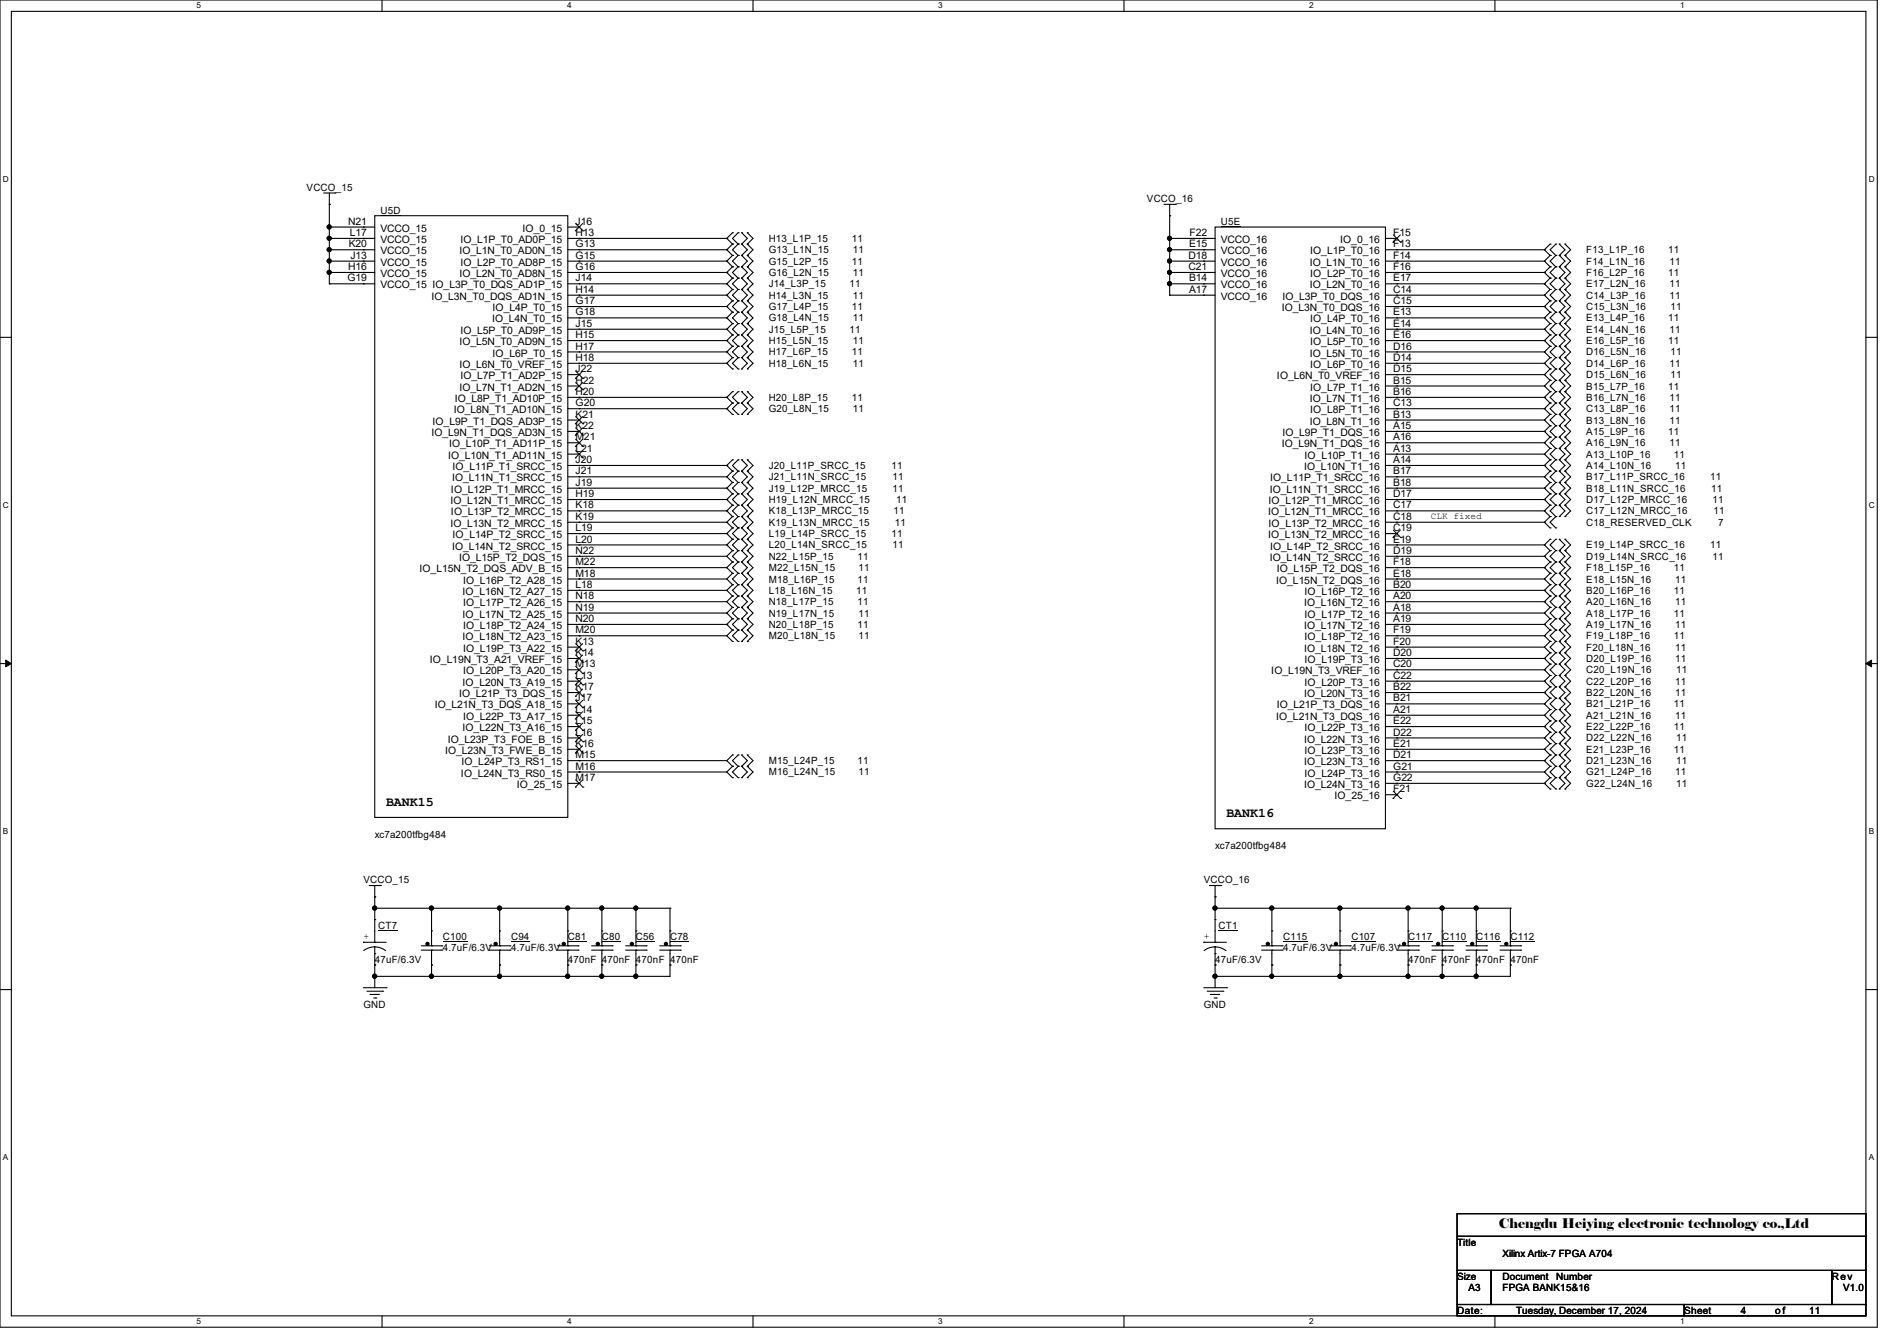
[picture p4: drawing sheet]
<svg xmlns="http://www.w3.org/2000/svg" width="297mm" height="210mm" viewBox="0 0 297 210" stroke-linecap="round" stroke-linejoin="round" font-family="sans-serif">
<defs><g id="words">
<g font-size="2.1">
<text x="60.5" y="126.2">BANK15</text>
<text x="192" y="127.9">BANK16</text>
<text x="234.7" y="192.3">Chengdu Heiying electronic technology co.,Ltd</text>
</g>
<g font-size="1.6">
<text x="48" y="29.9">VCCO_15</text>
<text x="54.5" y="35.2">N21</text>
<text x="59.6" y="33.4">U5D</text>
<text x="90.1" y="35.2">J16</text>
<text x="179.6" y="31.7">VCCO_16</text>
<text x="191.1" y="35.2">U5E</text>
<text x="54.6" y="38.7">K20</text>
<text x="54.8" y="37">L17</text>
<text x="54.9" y="40.5">J13</text>
<text x="59.6" y="36.3">VCCO_15</text>
<text x="59.6" y="38.1">VCCO_15</text>
<text x="59.6" y="39.8">VCCO_15</text>
<text x="59.6" y="41.6">VCCO_15</text>
<text x="71.9" y="39.8">IO_L1N_T0_AD0N_15</text>
<text x="72.1" y="38.1">IO_L1P_T0_AD0P_15</text>
<text x="72.1" y="41.6">IO_L2P_T0_AD8P_15</text>
<text x="81.8" y="36.3">IO_0_15</text>
<text x="90.1" y="37">H13</text>
<text x="90.1" y="38.7">G13</text>
<text x="90.1" y="40.5">G15</text>
<text x="120.4" y="39.7">G13_L1N_15</text>
<text x="120.4" y="37.9">H13_L1P_15</text>
<text x="120.4" y="41.4">G15_L2P_15</text>
<text x="133.4" y="37.9">11</text>
<text x="133.4" y="41.4">11</text>
<text x="133.5" y="39.7">11</text>
<text x="186.1" y="40.5">D18</text>
<text x="186.2" y="38.7">E15</text>
<text x="186.3" y="37">F22</text>
<text x="191.1" y="38.1">VCCO_16</text>
<text x="191.1" y="39.8">VCCO_16</text>
<text x="191.1" y="41.6">VCCO_16</text>
<text x="205.1" y="41.6">IO_L1N_T0_16</text>
<text x="205.1" y="39.8">IO_L1P_T0_16</text>
<text x="209.8" y="38.1">IO_0_16</text>
<text x="218.1" y="37">F15</text>
<text x="218.1" y="38.7">F13</text>
<text x="218.1" y="40.5">F14</text>
<text x="248.4" y="39.7">F13_L1P_16</text>
<text x="248.4" y="41.4">F14_L1N_16</text>
<text x="261.2" y="39.7">11</text>
<text x="261.4" y="41.4">11</text>
<text x="54.4" y="44.1">G19</text>
<text x="54.5" y="42.3">H16</text>
<text x="59.6" y="43.4">VCCO_15</text>
<text x="59.6" y="45.2">VCCO_15 IO_L3P_T0_DQS_AD1P_15</text>
<text x="67.6" y="46.9">IO_L3N_T0_DQS_AD1N_15</text>
<text x="71.9" y="43.4">IO_L2N_T0_AD8N_15</text>
<text x="90.1" y="42.3">G16</text>
<text x="90.1" y="44.1">J14</text>
<text x="90.1" y="45.8">H14</text>
<text x="90.1" y="47.6">G17</text>
<text x="120.4" y="43.2">G16_L2N_15</text>
<text x="120.4" y="46.8">H14_L3N_15</text>
<text x="120.4" y="45">J14_L3P_15</text>
<text x="133" y="45">11</text>
<text x="133.5" y="43.2">11</text>
<text x="133.5" y="46.8">11</text>
<text x="186.1" y="42.3">C21</text>
<text x="186.2" y="44.1">B14</text>
<text x="186.2" y="45.8">A17</text>
<text x="191.1" y="43.4">VCCO_16</text>
<text x="191.1" y="45.2">VCCO_16</text>
<text x="191.1" y="46.9">VCCO_16</text>
<text x="200.8" y="46.9">IO_L3P_T0_DQS_16</text>
<text x="205.1" y="45.2">IO_L2N_T0_16</text>
<text x="205.1" y="43.4">IO_L2P_T0_16</text>
<text x="218.1" y="42.3">F16</text>
<text x="218.1" y="44.1">E17</text>
<text x="218.1" y="45.8">C14</text>
<text x="218.1" y="47.6">C15</text>
<text x="248.4" y="46.8">C14_L3P_16</text>
<text x="248.4" y="43.2">F16_L2P_16</text>
<text x="248.4" y="45">E17_L2N_16</text>
<text x="261.2" y="43.2">11</text>
<text x="261.4" y="46.8">11</text>
<text x="261.4" y="45">11</text>
<text x="72.1" y="52.3">IO_L5P_T0_AD9P_15</text>
<text x="77" y="50.5">IO_L4N_T0_15</text>
<text x="77.1" y="48.7">IO_L4P_T0_15</text>
<text x="90.1" y="49.4">G18</text>
<text x="90.1" y="51.2">J15</text>
<text x="90.1" y="53">H15</text>
<text x="120.4" y="50.3">G18_L4N_15</text>
<text x="120.4" y="48.6">G17_L4P_15</text>
<text x="120.4" y="53.9">H15_L5N_15</text>
<text x="120.4" y="52.1">J15_L5P_15</text>
<text x="133" y="52.1">11</text>
<text x="133.4" y="48.6">11</text>
<text x="133.5" y="50.3">11</text>
<text x="133.5" y="53.9">11</text>
<text x="200.7" y="48.7">IO_L3N_T0_DQS_16</text>
<text x="205.1" y="52.3">IO_L4N_T0_16</text>
<text x="205.1" y="50.5">IO_L4P_T0_16</text>
<text x="218.1" y="49.4">E13</text>
<text x="218.1" y="51.2">E14</text>
<text x="218.1" y="53">E16</text>
<text x="248.4" y="50.3">E13_L4P_16</text>
<text x="248.4" y="52.1">E14_L4N_16</text>
<text x="248.4" y="48.6">C15_L3N_16</text>
<text x="248.4" y="53.9">E16_L5P_16</text>
<text x="261.2" y="50.3">11</text>
<text x="261.2" y="53.9">11</text>
<text x="261.4" y="52.1">11</text>
<text x="261.5" y="48.6">11</text>
<text x="71.9" y="54.1">IO_L5N_T0_AD9N_15</text>
<text x="71.9" y="57.6">IO_L6N_T0_VREF_15</text>
<text x="72.1" y="59.4">IO_L7P_T1_AD2P_15</text>
<text x="77.1" y="55.8">IO_L6P_T0_15</text>
<text x="90.1" y="54.7">H17</text>
<text x="90.1" y="56.5">H18</text>
<text x="90.1" y="58.3">J22</text>
<text x="120.4" y="57.4">H18_L6N_15</text>
<text x="120.4" y="55.7">H17_L6P_15</text>
<text x="133.4" y="55.7">11</text>
<text x="133.5" y="57.4">11</text>
<text x="199.9" y="59.4">IO_L6N_T0_VREF_16</text>
<text x="205.1" y="55.8">IO_L5N_T0_16</text>
<text x="205.1" y="54.1">IO_L5P_T0_16</text>
<text x="205.1" y="57.6">IO_L6P_T0_16</text>
<text x="218.1" y="54.7">D16</text>
<text x="218.1" y="56.5">D14</text>
<text x="218.1" y="58.3">D15</text>
<text x="248.4" y="57.4">D14_L6P_16</text>
<text x="248.4" y="59.2">D15_L6N_16</text>
<text x="248.4" y="55.7">D16_L5N_16</text>
<text x="261.4" y="57.4">11</text>
<text x="261.5" y="59.2">11</text>
<text x="261.5" y="55.7">11</text>
<text x="71" y="64.7">IO_L8N_T1_AD10N_15</text>
<text x="71.2" y="63">IO_L8P_T1_AD10P_15</text>
<text x="71.9" y="61.2">IO_L7N_T1_AD2N_15</text>
<text x="90.1" y="60.1">H22</text>
<text x="90.1" y="61.8">H20</text>
<text x="90.1" y="63.6">G20</text>
<text x="90.1" y="65.4">K21</text>
<text x="120.4" y="64.6">G20_L8N_15</text>
<text x="120.4" y="62.8">H20_L8P_15</text>
<text x="133.4" y="62.8">11</text>
<text x="133.5" y="64.6">11</text>
<text x="205.1" y="63">IO_L7N_T1_16</text>
<text x="205.1" y="61.2">IO_L7P_T1_16</text>
<text x="205.1" y="64.7">IO_L8P_T1_16</text>
<text x="218.1" y="60.1">B15</text>
<text x="218.1" y="61.8">B16</text>
<text x="218.1" y="63.6">C13</text>
<text x="218.1" y="65.4">B13</text>
<text x="248.4" y="64.6">C13_L8P_16</text>
<text x="248.4" y="61">B15_L7P_16</text>
<text x="248.4" y="62.8">B16_L7N_16</text>
<text x="261.2" y="61">11</text>
<text x="261.4" y="64.6">11</text>
<text x="261.4" y="62.8">11</text>
<text x="67.6" y="68.3">IO_L9N_T1_DQS_AD3N_15</text>
<text x="67.7" y="66.5">IO_L9P_T1_DQS_AD3P_15</text>
<text x="70.1" y="71.8">IO_L10N_T1_AD11N_15</text>
<text x="70.3" y="70.1">IO_L10P_T1_AD11P_15</text>
<text x="90.1" y="67.2">K22</text>
<text x="90.1" y="69">M21</text>
<text x="90.1" y="70.7">L21</text>
<text x="200.7" y="70.1">IO_L9N_T1_DQS_16</text>
<text x="200.8" y="68.3">IO_L9P_T1_DQS_16</text>
<text x="204.3" y="71.8">IO_L10P_T1_16</text>
<text x="205.1" y="66.5">IO_L8N_T1_16</text>
<text x="218.1" y="67.2">A15</text>
<text x="218.1" y="69">A16</text>
<text x="218.1" y="70.7">A13</text>
<text x="248.4" y="66.3">B13_L8N_16</text>
<text x="248.4" y="71.7">A13_L10P_16</text>
<text x="248.4" y="68.1">A15_L9P_16</text>
<text x="248.4" y="69.9">A16_L9N_16</text>
<text x="261.2" y="68.1">11</text>
<text x="261.4" y="66.3">11</text>
<text x="261.4" y="69.9">11</text>
<text x="262.1" y="71.7">11</text>
<text x="70.6" y="77.2">IO_L12P_T1_MRCC_15</text>
<text x="70.8" y="75.4">IO_L11N_T1_SRCC_15</text>
<text x="70.9" y="73.6">IO_L11P_T1_SRCC_15</text>
<text x="90.1" y="72.5">J20</text>
<text x="90.1" y="74.3">J21</text>
<text x="90.1" y="76.1">J19</text>
<text x="90.1" y="77.9">H19</text>
<text x="120.4" y="75.2">J21_L11N_SRCC_15</text>
<text x="120.4" y="73.4">J20_L11P_SRCC_15</text>
<text x="120.4" y="77">J19_L12P_MRCC_15</text>
<text x="139.6" y="73.4">11</text>
<text x="139.7" y="75.2">11</text>
<text x="139.7" y="77">11</text>
<text x="198.8" y="77.2">IO_L11N_T1_SRCC_16</text>
<text x="198.9" y="75.4">IO_L11P_T1_SRCC_16</text>
<text x="204.2" y="73.6">IO_L10N_T1_16</text>
<text x="218.1" y="72.5">A14</text>
<text x="218.1" y="74.3">B17</text>
<text x="218.1" y="76.1">B18</text>
<text x="218.1" y="77.9">D17</text>
<text x="248.4" y="75.2">B17_L11P_SRCC_16</text>
<text x="248.4" y="77">B18_L11N_SRCC_16</text>
<text x="248.4" y="73.4">A14_L10N_16</text>
<text x="262.3" y="73.4">11</text>
<text x="267.8" y="75.2">11</text>
<text x="267.9" y="77">11</text>
<text x="70.5" y="79">IO_L12N_T1_MRCC_15</text>
<text x="70.5" y="82.5">IO_L13N_T2_MRCC_15</text>
<text x="70.6" y="80.7">IO_L13P_T2_MRCC_15</text>
<text x="90.1" y="79.6">K18</text>
<text x="90.1" y="81.4">K19</text>
<text x="90.1" y="83.2">L19</text>
<text x="120.4" y="78.8">H19_L12N_MRCC_15</text>
<text x="120.4" y="82.3">K19_L13N_MRCC_15</text>
<text x="120.4" y="80.6">K18_L13P_MRCC_15</text>
<text x="139.9" y="80.6">11</text>
<text x="140.1" y="82.3">11</text>
<text x="140.3" y="78.8">11</text>
<text x="198.5" y="80.7">IO_L12N_T1_MRCC_16</text>
<text x="198.6" y="79">IO_L12P_T1_MRCC_16</text>
<text x="198.6" y="82.5">IO_L13P_T2_MRCC_16</text>
<text x="218.1" y="79.6">C17</text>
<text x="218.1" y="81.4">C18</text>
<text x="218.1" y="83.2">C19</text>
<text x="248.4" y="78.8">D17_L12P_MRCC_16</text>
<text x="248.4" y="80.6">C17_L12N_MRCC_16</text>
<text x="248.4" y="82.3">C18_RESERVED_CLK</text>
<text x="268.1" y="78.8">11</text>
<text x="268.3" y="80.6">11</text>
<text x="269" y="82.3">7</text>
<text x="65.7" y="89.6">IO_L15N_T2_DQS_ADV_B_15</text>
<text x="70.8" y="86.1">IO_L14N_T2_SRCC_15</text>
<text x="70.9" y="84.3">IO_L14P_T2_SRCC_15</text>
<text x="71.9" y="87.8">IO_L15P_T2_DQS_15</text>
<text x="90.1" y="85">L20</text>
<text x="90.1" y="86.7">N22</text>
<text x="90.1" y="88.5">M22</text>
<text x="120.4" y="85.9">L20_L14N_SRCC_15</text>
<text x="120.4" y="84.1">L19_L14P_SRCC_15</text>
<text x="120.4" y="89.4">M22_L15N_15</text>
<text x="120.4" y="87.7">N22_L15P_15</text>
<text x="134.2" y="87.7">11</text>
<text x="134.4" y="89.4">11</text>
<text x="139.6" y="84.1">11</text>
<text x="139.7" y="85.9">11</text>
<text x="198.5" y="84.3">IO_L13N_T2_MRCC_16</text>
<text x="198.8" y="87.8">IO_L14N_T2_SRCC_16</text>
<text x="198.9" y="86.1">IO_L14P_T2_SRCC_16</text>
<text x="199.9" y="89.6">IO_L15P_T2_DQS_16</text>
<text x="218.1" y="85">E19</text>
<text x="218.1" y="86.7">D19</text>
<text x="218.1" y="88.5">F18</text>
<text x="248.4" y="87.7">D19_L14N_SRCC_16</text>
<text x="248.4" y="85.9">E19_L14P_SRCC_16</text>
<text x="248.4" y="89.4">F18_L15P_16</text>
<text x="262.1" y="89.4">11</text>
<text x="267.8" y="85.9">11</text>
<text x="268.1" y="87.7">11</text>
<text x="72.4" y="93.2">IO_L16N_T2_A27_15</text>
<text x="72.5" y="91.4">IO_L16P_T2_A28_15</text>
<text x="72.5" y="95">IO_L17P_T2_A26_15</text>
<text x="90.1" y="90.3">M18</text>
<text x="90.1" y="92.1">L18</text>
<text x="90.1" y="93.9">N18</text>
<text x="90.1" y="95.6">N19</text>
<text x="120.4" y="93">L18_L16N_15</text>
<text x="120.4" y="91.2">M18_L16P_15</text>
<text x="120.4" y="94.8">N18_L17P_15</text>
<text x="134.1" y="93">11</text>
<text x="134.2" y="91.2">11</text>
<text x="134.2" y="94.8">11</text>
<text x="199.8" y="91.4">IO_L15N_T2_DQS_16</text>
<text x="204.2" y="95">IO_L16N_T2_16</text>
<text x="204.3" y="93.2">IO_L16P_T2_16</text>
<text x="218.1" y="90.3">E18</text>
<text x="218.1" y="92.1">B20</text>
<text x="218.1" y="93.9">A20</text>
<text x="218.1" y="95.6">A18</text>
<text x="248.4" y="91.2">E18_L15N_16</text>
<text x="248.4" y="94.8">A20_L16N_16</text>
<text x="248.4" y="93">B20_L16P_16</text>
<text x="262.1" y="93">11</text>
<text x="262.3" y="91.2">11</text>
<text x="262.3" y="94.8">11</text>
<text x="72.4" y="96.7">IO_L17N_T2_A25_15</text>
<text x="72.4" y="100.3">IO_L18N_T2_A23_15</text>
<text x="72.5" y="98.5">IO_L18P_T2_A24_15</text>
<text x="90.1" y="97.4">N20</text>
<text x="90.1" y="99.2">M20</text>
<text x="90.1" y="101">K13</text>
<text x="120.4" y="96.6">N19_L17N_15</text>
<text x="120.4" y="100.1">M20_L18N_15</text>
<text x="120.4" y="98.3">N20_L18P_15</text>
<text x="134.2" y="98.3">11</text>
<text x="134.4" y="96.6">11</text>
<text x="134.4" y="100.1">11</text>
<text x="204.2" y="98.5">IO_L17N_T2_16</text>
<text x="204.3" y="96.7">IO_L17P_T2_16</text>
<text x="204.3" y="100.3">IO_L18P_T2_16</text>
<text x="218.1" y="97.4">A19</text>
<text x="218.1" y="99.2">F19</text>
<text x="218.1" y="101">F20</text>
<text x="248.4" y="98.3">A19_L17N_16</text>
<text x="248.4" y="96.6">A18_L17P_16</text>
<text x="248.4" y="101.9">F20_L18N_16</text>
<text x="248.4" y="100.1">F19_L18P_16</text>
<text x="262.1" y="96.6">11</text>
<text x="262.1" y="100.1">11</text>
<text x="262.3" y="98.3">11</text>
<text x="262.3" y="101.9">11</text>
<text x="67.3" y="103.8">IO_L19N_T3_A21_VREF_15</text>
<text x="72.4" y="107.4">IO_L20N_T3_A19_15</text>
<text x="72.5" y="102.1">IO_L19P_T3_A22_15</text>
<text x="72.5" y="105.6">IO_L20P_T3_A20_15</text>
<text x="90.1" y="102.7">K14</text>
<text x="90.1" y="104.5">M13</text>
<text x="90.1" y="106.3">L13</text>
<text x="199" y="105.6">IO_L19N_T3_VREF_16</text>
<text x="204.2" y="102.1">IO_L18N_T2_16</text>
<text x="204.3" y="103.8">IO_L19P_T3_16</text>
<text x="204.3" y="107.4">IO_L20P_T3_16</text>
<text x="218.1" y="102.7">D20</text>
<text x="218.1" y="104.5">C20</text>
<text x="218.1" y="106.3">C22</text>
<text x="248.4" y="105.4">C20_L19N_16</text>
<text x="248.4" y="103.7">D20_L19P_16</text>
<text x="248.4" y="107.2">C22_L20P_16</text>
<text x="262.3" y="103.7">11</text>
<text x="262.3" y="107.2">11</text>
<text x="262.4" y="105.4">11</text>
<text x="68.1" y="111">IO_L21N_T3_DQS_A18_15</text>
<text x="71.9" y="109.2">IO_L21P_T3_DQS_15</text>
<text x="72.5" y="112.7">IO_L22P_T3_A17_15</text>
<text x="90.1" y="108.1">K17</text>
<text x="90.1" y="109.9">J17</text>
<text x="90.1" y="111.6">L14</text>
<text x="90.1" y="113.4">L15</text>
<text x="199.8" y="112.7">IO_L21N_T3_DQS_16</text>
<text x="199.9" y="111">IO_L21P_T3_DQS_16</text>
<text x="204.2" y="109.2">IO_L20N_T3_16</text>
<text x="218.1" y="108.1">B22</text>
<text x="218.1" y="109.9">B21</text>
<text x="218.1" y="111.6">A21</text>
<text x="218.1" y="113.4">E22</text>
<text x="248.4" y="109">B22_L20N_16</text>
<text x="248.4" y="112.6">A21_L21N_16</text>
<text x="248.4" y="110.8">B21_L21P_16</text>
<text x="262.1" y="110.8">11</text>
<text x="262.3" y="109">11</text>
<text x="262.3" y="112.6">11</text>
<text x="69.7" y="118.1">IO_L23N_T3_FWE_B_15</text>
<text x="70.1" y="116.3">IO_L23P_T3_FOE_B_15</text>
<text x="72.3" y="119.8">IO_L24P_T3_RS1_15</text>
<text x="72.4" y="114.5">IO_L22N_T3_A16_15</text>
<text x="90.1" y="115.2">L16</text>
<text x="90.1" y="117">K16</text>
<text x="90.1" y="118.7">M15</text>
<text x="120.4" y="119.7">M15_L24P_15</text>
<text x="134.2" y="119.7">11</text>
<text x="204.2" y="116.3">IO_L22N_T3_16</text>
<text x="204.2" y="119.8">IO_L23N_T3_16</text>
<text x="204.3" y="114.5">IO_L22P_T3_16</text>
<text x="204.3" y="118.1">IO_L23P_T3_16</text>
<text x="218.1" y="115.2">D22</text>
<text x="218.1" y="117">E21</text>
<text x="218.1" y="118.7">D21</text>
<text x="248.4" y="116.1">D22_L22N_16</text>
<text x="248.4" y="114.3">E22_L22P_16</text>
<text x="248.4" y="119.7">D21_L23N_16</text>
<text x="248.4" y="117.9">E21_L23P_16</text>
<text x="262.1" y="114.3">11</text>
<text x="262.1" y="117.9">11</text>
<text x="262.4" y="116.1">11</text>
<text x="262.4" y="119.7">11</text>
<text x="72.2" y="121.6">IO_L24N_T3_RS0_15</text>
<text x="80.9" y="123.4">IO_25_15</text>
<text x="90.1" y="120.5">M16</text>
<text x="90.1" y="122.3">M17</text>
<text x="120.4" y="121.5">M16_L24N_15</text>
<text x="134.4" y="121.5">11</text>
<text x="204.2" y="123.4">IO_L24N_T3_16</text>
<text x="204.3" y="121.6">IO_L24P_T3_16</text>
<text x="209" y="125.2">IO_25_16</text>
<text x="218.1" y="120.5">G21</text>
<text x="218.1" y="122.3">G22</text>
<text x="218.1" y="124.1">F21</text>
<text x="248.4" y="123.2">G22_L24N_16</text>
<text x="248.4" y="121.5">G21_L24P_16</text>
<text x="262.3" y="121.5">11</text>
<text x="262.4" y="123.2">11</text>
<text x="58.7" y="131.2">xc7a200tfbg484</text>
<text x="190.2" y="133">xc7a200tfbg484</text>
<text x="56.9" y="138.3">VCCO_15</text>
<text x="188.5" y="138.3">VCCO_16</text>
<text x="59.2" y="145.5">CT7</text>
<text x="69.3" y="147.2">C100</text>
<text x="69.3" y="149">4.7uF/6.3V</text>
<text x="80" y="147.2">C94</text>
<text x="80" y="149">4.7uF/6.3V</text>
<text x="88.9" y="147.2">C81</text>
<text x="94.2" y="147.2">C80</text>
<text x="99.6" y="147.2">C56</text>
<text x="104.9" y="147.2">C78</text>
<text x="190.8" y="145.5">CT1</text>
<text x="200.9" y="147.2">C115</text>
<text x="200.9" y="149">4.7uF/6.3V</text>
<text x="211.6" y="147.2">C107</text>
<text x="211.6" y="149">4.7uF/6.3V</text>
<text x="220.5" y="147.2">C117</text>
<text x="225.8" y="147.2">C110</text>
<text x="231.1" y="147.2">C116</text>
<text x="236.5" y="147.2">C112</text>
<text x="58.7" y="150.8">47uF/6.3V</text>
<text x="88.9" y="150.8">470nF 470nF 470nF 470nF</text>
<text x="190.2" y="150.8">47uF/6.3V</text>
<text x="220.5" y="150.8">470nF 470nF 470nF 470nF</text>
<text x="56.9" y="157.9">GND</text>
<text x="188.5" y="157.9">GND</text>
<text x="228.1" y="195.1">Title</text>
<text x="235.2" y="196.8">Xilinx Artix-7 FPGA A704</text>
<text x="228.1" y="200.4">Size</text>
<text x="229.9" y="202.2">A3</text>
<text x="235.2" y="200.4">Document</text>
<text x="235.2" y="202.2">FPGA BANK15&amp;16</text>
<text x="243.7" y="200.4">Number</text>
<text x="286.8" y="200.4">Rev</text>
<text x="288.6" y="202.2">V1.0</text>
<text x="228.1" y="205.7">Date:</text>
<text x="237.4" y="205.7">Tuesday, December 17, 2024</text>
<text x="263.7" y="205.7">Sheet</text>
<text x="272.6" y="205.7">4</text>
<text x="277.9" y="205.7">o f</text>
<text x="283.2" y="205.7">11</text>
</g>
<g font-size="1.5">
<text x="224" y="81.2">CLK fixed</text>
<text x="56.9" y="147">+</text>
<text x="188.5" y="147">+</text>
</g>
<g font-size="1.3">
<text x="30.8" y="1.3">5</text>
<text x="88.8" y="1.3">4</text>
<text x="146.9" y="1.3">3</text>
<text x="205" y="1.3">2</text>
<text x="263.1" y="1.3">1</text>
<text x=".5" y="28.4">D</text>
<text x="292.6" y="28.4">D</text>
<text x=".5" y="79.5">C</text>
<text x="292.6" y="79.5">C</text>
<text x=".5" y="130.6">B</text>
<text x="292.6" y="130.6">B</text>
<text x=".5" y="181.7">A</text>
<text x="292.6" y="181.7">A</text>
<text x="30.8" y="207.4">5</text>
<text x="88.8" y="207.4">4</text>
<text x="146.9" y="207.4">3</text>
<text x="205" y="207.4">2</text>
<text x="263.1" y="207.4">1</text>
</g>
</g></defs>
<path d="M0 0h293.9v207.9h-293.9zM1.8 1.8h290.3v204.3h-290.3z" fill="none" stroke="#000" stroke-width=".17"/>
<g fill="#fff">
<path d="M30.8 .2h.7v1.4h-.7z"/>
<path d="M30.8 206.2h.7v1.4h-.7z"/>
</g>
<path d="M59.8 0v1.8M59.8 206.1v1.8" fill="none" stroke="#000" stroke-width=".17"/>
<g fill="#fff">
<path d="M88.8 .2h.7v1.4h-.7z"/>
<path d="M88.8 206.2h.7v1.4h-.7z"/>
</g>
<path d="M117.9 0v1.8M117.9 206.1v1.8" fill="none" stroke="#000" stroke-width=".17"/>
<g fill="#fff">
<path d="M146.9 .2h.7v1.4h-.7z"/>
<path d="M146.9 206.2h.7v1.4h-.7z"/>
</g>
<path d="M176 0v1.8M176 206.1v1.8" fill="none" stroke="#000" stroke-width=".17"/>
<g fill="#fff">
<path d="M205 .2h.7v1.4h-.7z"/>
<path d="M205 206.2h.7v1.4h-.7z"/>
</g>
<path d="M234.1 0v1.8M234.1 206.1v1.8" fill="none" stroke="#000" stroke-width=".17"/>
<g fill="#fff">
<path d="M263.1 .2h.6v1.4h-.6z"/>
<path d="M263.1 206.2h.6v1.4h-.6z"/>
<path d="M.5 27.3h.9v1.4h-.9z"/>
<path d="M292.6 27.3h.9v1.4h-.9z"/>
<path d="M.5 78.4h.9v1.4h-.9z"/>
<path d="M292.6 78.4h.9v1.4h-.9z"/>
</g>
<path d="M0 52.8h1.8M292.1 52.8h1.8" fill="none" stroke="#000" stroke-width=".17"/>
<g fill="#fff">
<path d="M.5 129.5h.8v1.4h-.8z"/>
<path d="M292.6 129.5h.8v1.4h-.8z"/>
</g>
<path d="M0 103.9h1.8M292.1 103.9h1.8" fill="none" stroke="#000" stroke-width=".17"/>
<path d="M.9 103.4l.9 .5-.9 .5zM292.1 103.9l.9-.5v1z" fill="#000" stroke="#000" stroke-width=".16"/>
<g fill="#fff">
<path d="M.5 180.5h.8v1.4h-.8z"/>
<path d="M292.6 180.5h.8v1.4h-.8z"/>
</g>
<g fill="none" stroke="#000" stroke-width=".17">
<path d="M50.7 30.2h1.8M51.6 35.6h.1M51.6 32h.1M51.6 37.3h.1M51.6 39.1h.1M51.6 35.6h7.1M51.6 30.2v14.2M51.6 37.3h7.1M51.6 39.1h7.1M52.5 30.2h.1M56.9 35.6h.1M56.9 37.3h.1"/>
<path d="M56.9 39.1h.1M58.7 33.8h30.2v94.2h-30.2zM88.9 35.6h1.8M88.9 37.3h24.9M88.9 39.1h24.9M90.7 35.6h.1M90.7 37.3h.1M90.7 39.1h.1M113.8 37.3h.1M113.8 39.1h.1M113.8 39.1l.9 .9M113.8 37.3l.9 .9"/>
<path d="M114.7 38.2h.1M114.7 36.4h.1M114.7 38.2l-.9 .9M114.7 36.4l-.9 .9M115.6 38.2h.1M115.6 36.4h.1M115.6 38.2l-.9 .9 .9 .9M115.6 36.4l-.9 .9 .9 .9M116.1 38.2h.1M116.1 36.4h.1M116.1 38.2l.9 .9-.9 .9M116.1 36.4l.9 .9-.9 .9"/>
<path d="M117 38.2h.1M117 36.4h.1M117 38.2l.9 .9-.9 .9M117 36.4l.9 .9-.9 .9M182.2 32h1.8M183.1 37.3h.1M183.1 33.8h.1M183.1 39.1h.1M183.1 37.3h7.1M183.1 39.1h7.1M183.1 32v14.2M184 32h.1"/>
<path d="M188.5 37.3h.1M188.5 39.1h.1M190.2 35.6h26.7v94.2h-26.7zM216.9 37.3h1.8M216.9 39.1h24.9M218.7 37.3h.1M218.7 39.1h.1M241.8 39.1h.1M241.8 39.1l.9 .9M242.7 38.2h.1M242.7 38.2l-.9 .9M243.6 38.2h.1"/>
<path d="M243.6 38.2l-.9 .9 .9 .9M244.1 38.2h.1M244.1 38.2l.9 .9-.9 .9M245 38.2h.1M245 38.2l.9 .9-.9 .9M51.6 40.9h.1M51.6 42.7h.1M51.6 44.4h.1M51.6 40.9h7.1M51.6 42.7h7.1M51.6 44.4h7.1M56.9 40.9h.1"/>
<path d="M56.9 42.7h.1M56.9 44.4h.1M88.9 40.9h24.9M88.9 42.7h24.9M88.9 44.4h24.9M88.9 46.2h24.9M88.9 48h24.9M88.9 49.8h24.9M88.9 51.6h24.9M88.9 55.1h24.9M88.9 53.3h24.9M88.9 56.9h24.9"/>
<path d="M88.9 58.7h1.8M90.7 40.9h.1M90.7 42.7h.1M90.7 44.4h.1M90.7 46.2h.1M90.7 48h.1M90.7 49.8h.1M90.7 51.6h.1M90.7 53.3h.1M90.7 55.1h.1M90.7 56.9h.1M90.7 58.7h.1"/>
<path d="M113.8 40.9h.1M113.8 42.7h.1M113.8 44.4h.1M113.8 48h.1M113.8 46.2h.1M113.8 49.8h.1M113.8 51.6h.1M113.8 55.1h.1M113.8 53.3h.1M113.8 56.9h.1M113.8 42.7l.9 .9M113.8 40.9l.9 .9"/>
<path d="M113.8 46.2l.9 .9M113.8 44.4l.9 .9M113.8 49.8l.9 .9M113.8 48l.9 .9M113.8 53.3l.9 .9M113.8 51.6l.9 .9M113.8 56.9l.9 .9M113.8 55.1l.9 .9M114.7 40h.1M114.7 41.8h.1M114.7 43.6h.1M114.7 45.3h.1"/>
<path d="M114.7 47.1h.1M114.7 48.9h.1M114.7 50.7h.1M114.7 52.5h.1M114.7 54.2h.1M114.7 56h.1M114.7 57.8h.1M114.7 41.8l-.9 .9M114.7 40l-.9 .9M114.7 45.3l-.9 .9M114.7 43.6l-.9 .8M114.7 48.9l-.9 .9"/>
<path d="M114.7 47.1l-.9 .9M114.7 52.5l-.9 .8M114.7 50.7l-.9 .9M114.7 56l-.9 .9M114.7 54.2l-.9 .9M115.6 40h.1M115.6 43.6h.1M115.6 41.8h.1M115.6 47.1h.1M115.6 45.3h.1M115.6 50.7h.1M115.6 48.9h.1"/>
<path d="M115.6 54.2h.1M115.6 52.5h.1M115.6 57.8h.1M115.6 56h.1M115.6 41.8l-.9 .9 .9 .9M115.6 40l-.9 .9 .9 .9M115.6 45.3l-.9 .9 .9 .9M115.6 43.6l-.9 .8 .9 .9M115.6 48.9l-.9 .9 .9 .9M115.6 47.1l-.9 .9 .9 .9M115.6 52.5l-.9 .8 .9 .9M115.6 50.7l-.9 .9 .9 .9"/>
<path d="M115.6 56l-.9 .9 .9 .9M115.6 54.2l-.9 .9 .9 .9M116.1 40h.1M116.1 43.6h.1M116.1 41.8h.1M116.1 47.1h.1M116.1 45.3h.1M116.1 50.7h.1M116.1 48.9h.1M116.1 54.2h.1M116.1 52.5h.1M116.1 57.8h.1"/>
<path d="M116.1 56h.1M116.1 41.8l.9 .9-.9 .9M116.1 40l.9 .9-.9 .9M116.1 45.3l.9 .9-.9 .9M116.1 43.6l.9 .8-.9 .9M116.1 48.9l.9 .9-.9 .9M116.1 47.1l.9 .9-.9 .9M116.1 52.5l.9 .8-.9 .9M116.1 50.7l.9 .9-.9 .9M116.1 56l.9 .9-.9 .9M116.1 54.2l.9 .9-.9 .9M117 40h.1"/>
<path d="M117 41.8h.1M117 43.6h.1M117 45.3h.1M117 47.1h.1M117 48.9h.1M117 50.7h.1M117 52.5h.1M117 54.2h.1M117 56h.1M117 57.8h.1M117 41.8l.9 .9-.9 .9M117 40l.9 .9-.9 .9"/>
<path d="M117 45.3l.9 .9-.9 .9M117 43.6l.9 .8-.9 .9M117 48.9l.9 .9-.9 .9M117 47.1l.9 .9-.9 .9M117 52.5l.9 .8-.9 .9M117 50.7l.9 .9-.9 .9M117 56l.9 .9-.9 .9M117 54.2l.9 .9-.9 .9M183.1 40.9h.1M183.1 42.7h.1M183.1 44.4h.1M183.1 46.2h.1"/>
<path d="M183.1 40.9h7.1M183.1 42.7h7.1M183.1 44.4h7.1M183.1 46.2h7.1M188.5 40.9h.1M188.5 42.7h.1M188.5 44.4h.1M188.5 46.2h.1M216.9 40.9h24.9M216.9 42.7h24.9M216.9 44.4h24.9M216.9 46.2h24.9"/>
<path d="M216.9 48h24.9M216.9 49.8h24.9M216.9 51.6h24.9M216.9 55.1h24.9M216.9 53.3h24.9M216.9 56.9h24.9M216.9 58.7h24.9M218.7 40.9h.1M218.7 42.7h.1M218.7 44.4h.1M218.7 46.2h.1M218.7 48h.1"/>
<path d="M218.7 49.8h.1M218.7 51.6h.1M218.7 53.3h.1M218.7 55.1h.1M218.7 56.9h.1M218.7 58.7h.1M241.8 40.9h.1M241.8 42.7h.1M241.8 44.4h.1M241.8 46.2h.1M241.8 49.8h.1M241.8 48h.1"/>
<path d="M241.8 51.6h.1M241.8 53.3h.1M241.8 56.9h.1M241.8 55.1h.1M241.8 58.7h.1M241.8 40.9l.9 .9M241.8 49.8l.9 .9M241.8 51.6l.9 .9M241.8 56.9l.9 .9M241.8 58.7l.9 .9M241.8 46.2l.9 .9M241.8 48l.9 .9"/>
<path d="M241.8 42.7l.9 .9M241.8 44.4l.9 .9M241.8 53.3l.9 .9M241.8 55.1l.9 .9M242.7 40h.1M242.7 41.8h.1M242.7 48.9h.1M242.7 50.7h.1M242.7 52.5h.1M242.7 56h.1M242.7 57.8h.1M242.7 59.6h.1"/>
<path d="M242.7 45.3h.1M242.7 47.1h.1M242.7 43.6h.1M242.7 54.2h.1M242.7 40l-.9 .9M242.7 48.9l-.9 .9M242.7 50.7l-.9 .9M242.7 56l-.9 .9M242.7 57.8l-.9 .9M242.7 45.3l-.9 .9M242.7 47.1l-.9 .9M242.7 41.8l-.9 .9"/>
<path d="M242.7 43.6l-.9 .8M242.7 59.6l-.9 .9M242.7 52.5l-.9 .8M242.7 54.2l-.9 .9M243.6 40h.1M243.6 41.8h.1M243.6 50.7h.1M243.6 48.9h.1M243.6 52.5h.1M243.6 57.8h.1M243.6 56h.1M243.6 59.6h.1"/>
<path d="M243.6 47.1h.1M243.6 45.3h.1M243.6 43.6h.1M243.6 54.2h.1M243.6 40l-.9 .9 .9 .9M243.6 48.9l-.9 .9 .9 .9M243.6 50.7l-.9 .9 .9 .9M243.6 56l-.9 .9 .9 .9M243.6 57.8l-.9 .9 .9 .9M243.6 45.3l-.9 .9 .9 .9M243.6 47.1l-.9 .9 .9 .9M243.6 41.8l-.9 .9 .9 .9"/>
<path d="M243.6 43.6l-.9 .8 .9 .9M243.6 59.6l-.9 .9 .9 .8M243.6 52.5l-.9 .8 .9 .9M243.6 54.2l-.9 .9 .9 .9M244.1 40h.1M244.1 41.8h.1M244.1 50.7h.1M244.1 48.9h.1M244.1 52.5h.1M244.1 57.8h.1M244.1 56h.1M244.1 59.6h.1"/>
<path d="M244.1 47.1h.1M244.1 45.3h.1M244.1 43.6h.1M244.1 54.2h.1M244.1 40l.9 .9-.9 .9M244.1 48.9l.9 .9-.9 .9M244.1 50.7l.9 .9-.9 .9M244.1 56l.9 .9-.9 .9M244.1 57.8l.9 .9-.9 .9M244.1 45.3l.9 .9-.9 .9M244.1 47.1l.9 .9-.9 .9M244.1 41.8l.9 .9-.9 .9"/>
<path d="M244.1 43.6l.9 .8-.9 .9M244.1 59.6l.9 .9-.9 .8M244.1 52.5l.9 .8-.9 .9M244.1 54.2l.9 .9-.9 .9M245 40h.1M245 41.8h.1M245 48.9h.1M245 50.7h.1M245 52.5h.1M245 56h.1M245 57.8h.1M245 59.6h.1"/>
<path d="M245 45.3h.1M245 47.1h.1M245 43.6h.1M245 54.2h.1M245 40l.9 .9-.9 .9M245 48.9l.9 .9-.9 .9M245 50.7l.9 .9-.9 .9M245 56l.9 .9-.9 .9M245 57.8l.9 .9-.9 .9M245 45.3l.9 .9-.9 .9M245 47.1l.9 .9-.9 .9M245 41.8l.9 .9-.9 .9"/>
<path d="M245 43.6l.9 .8-.9 .9M245 59.6l.9 .9-.9 .8M245 52.5l.9 .8-.9 .9M245 54.2l.9 .9-.9 .9M88.9 62.2h24.9M88.9 64h24.9M88.9 72.9h24.9M88.9 74.7h24.9M88.9 76.5h24.9M88.9 78.2h24.9M88.9 60.5h1.8M88.9 65.8h1.8"/>
<path d="M88.9 67.6h1.8M88.9 71.1h1.8M88.9 69.3h1.8M90.7 60.5h.1M90.7 62.2h.1M90.7 64h.1M90.7 65.8h.1M90.7 67.6h.1M90.7 69.3h.1M90.7 71.1h.1M90.7 72.9h.1M90.7 74.7h.1"/>
<path d="M90.7 76.5h.1M90.7 78.2h.1M113.8 62.2h.1M113.8 64h.1M113.8 72.9h.1M113.8 74.7h.1M113.8 76.5h.1M113.8 78.2h.1M113.8 64l.9 .9M113.8 62.2l.9 .9M113.8 74.7l.9 .9M113.8 72.9l.9 .9"/>
<path d="M113.8 78.2l.9 .9M113.8 76.5l.9 .8M114.7 63.1h.1M114.7 64.9h.1M114.7 61.3h.1M114.7 73.8h.1M114.7 75.6h.1M114.7 72h.1M114.7 77.3h.1M114.7 79.1h.1M114.7 63.1l-.9 .9M114.7 61.3l-.9 .9"/>
<path d="M114.7 73.8l-.9 .9M114.7 72l-.9 .9M114.7 77.3l-.9 .9M114.7 75.6l-.9 .9M114.7 79.1l-.9 .9M115.6 64.9h.1M115.6 63.1h.1M115.6 61.3h.1M115.6 75.6h.1M115.6 73.8h.1M115.6 72h.1M115.6 79.1h.1"/>
<path d="M115.6 77.3h.1M115.6 63.1l-.9 .9 .9 .9M115.6 61.3l-.9 .9 .9 .9M115.6 73.8l-.9 .9 .9 .9M115.6 72l-.9 .9 .9 .9M115.6 77.3l-.9 .9 .9 .9M115.6 75.6l-.9 .9 .9 .8M115.6 79.1l-.9 .9 .9 .9M116.1 64.9h.1M116.1 63.1h.1M116.1 61.3h.1M116.1 75.6h.1"/>
<path d="M116.1 73.8h.1M116.1 72h.1M116.1 79.1h.1M116.1 77.3h.1M116.1 63.1l.9 .9-.9 .9M116.1 61.3l.9 .9-.9 .9M116.1 73.8l.9 .9-.9 .9M116.1 72l.9 .9-.9 .9M116.1 77.3l.9 .9-.9 .9M116.1 75.6l.9 .9-.9 .8M116.1 79.1l.9 .9-.9 .9M117 63.1h.1"/>
<path d="M117 64.9h.1M117 61.3h.1M117 73.8h.1M117 75.6h.1M117 72h.1M117 77.3h.1M117 79.1h.1M117 63.1l.9 .9-.9 .9M117 61.3l.9 .9-.9 .9M117 73.8l.9 .9-.9 .9M117 72l.9 .9-.9 .9M117 77.3l.9 .9-.9 .9"/>
<path d="M117 75.6l.9 .9-.9 .8M117 79.1l.9 .9-.9 .9M216.9 62.2h24.9M216.9 64h24.9M216.9 72.9h24.9M216.9 74.7h24.9M216.9 76.5h24.9M216.9 78.2h24.9M216.9 60.5h24.9M216.9 65.8h24.9M216.9 67.6h24.9M216.9 71.1h24.9"/>
<path d="M216.9 69.3h24.9M218.7 60.5h.1M218.7 62.2h.1M218.7 64h.1M218.7 65.8h.1M218.7 67.6h.1M218.7 69.3h.1M218.7 71.1h.1M218.7 72.9h.1M218.7 74.7h.1M218.7 76.5h.1M218.7 78.2h.1"/>
<path d="M241.8 60.5h.1M241.8 62.2h.1M241.8 64h.1M241.8 65.8h.1M241.8 67.6h.1M241.8 71.1h.1M241.8 69.3h.1M241.8 72.9h.1M241.8 74.7h.1M241.8 76.5h.1M241.8 78.2h.1M241.8 78.2l.9 .9"/>
<path d="M241.8 74.7l.9 .9M241.8 76.5l.9 .8M241.8 64l.9 .9M241.8 65.8l.9 .9M241.8 71.1l.9 .9M241.8 72.9l.9 .9M241.8 60.5l.9 .8M241.8 62.2l.9 .9M241.8 67.6l.9 .9M241.8 69.3l.9 .9M242.7 77.3h.1M242.7 79.1h.1"/>
<path d="M242.7 73.8h.1M242.7 75.6h.1M242.7 63.1h.1M242.7 64.9h.1M242.7 66.7h.1M242.7 70.2h.1M242.7 72h.1M242.7 61.3h.1M242.7 68.5h.1M242.7 77.3l-.9 .9M242.7 73.8l-.9 .9M242.7 75.6l-.9 .9"/>
<path d="M242.7 79.1l-.9 .9M242.7 63.1l-.9 .9M242.7 64.9l-.9 .9M242.7 70.2l-.9 .9M242.7 72l-.9 .9M242.7 61.3l-.9 .9M242.7 66.7l-.9 .9M242.7 68.5l-.9 .8M243.6 79.1h.1M243.6 77.3h.1M243.6 75.6h.1M243.6 73.8h.1"/>
<path d="M243.6 64.9h.1M243.6 63.1h.1M243.6 66.7h.1M243.6 72h.1M243.6 70.2h.1M243.6 61.3h.1M243.6 68.5h.1M243.6 77.3l-.9 .9 .9 .9M243.6 73.8l-.9 .9 .9 .9M243.6 75.6l-.9 .9 .9 .8M243.6 79.1l-.9 .9 .9 .9M243.6 63.1l-.9 .9 .9 .9"/>
<path d="M243.6 64.9l-.9 .9 .9 .9M243.6 70.2l-.9 .9 .9 .9M243.6 72l-.9 .9 .9 .9M243.6 61.3l-.9 .9 .9 .9M243.6 66.7l-.9 .9 .9 .9M243.6 68.5l-.9 .8 .9 .9M244.1 79.1h.1M244.1 77.3h.1M244.1 75.6h.1M244.1 73.8h.1M244.1 64.9h.1M244.1 63.1h.1"/>
<path d="M244.1 66.7h.1M244.1 72h.1M244.1 70.2h.1M244.1 61.3h.1M244.1 68.5h.1M244.1 77.3l.9 .9-.9 .9M244.1 73.8l.9 .9-.9 .9M244.1 75.6l.9 .9-.9 .8M244.1 79.1l.9 .9-.9 .9M244.1 63.1l.9 .9-.9 .9M244.1 64.9l.9 .9-.9 .9M244.1 70.2l.9 .9-.9 .9"/>
<path d="M244.1 72l.9 .9-.9 .9M244.1 61.3l.9 .9-.9 .9M244.1 66.7l.9 .9-.9 .9M244.1 68.5l.9 .8-.9 .9M245 77.3h.1M245 79.1h.1M245 73.8h.1M245 75.6h.1M245 63.1h.1M245 64.9h.1M245 66.7h.1M245 70.2h.1"/>
<path d="M245 72h.1M245 61.3h.1M245 68.5h.1M245 77.3l.9 .9-.9 .9M245 73.8l.9 .9-.9 .9M245 75.6l.9 .9-.9 .8M245 79.1l.9 .9-.9 .9M245 63.1l.9 .9-.9 .9M245 64.9l.9 .9-.9 .9M245 70.2l.9 .9-.9 .9M245 72l.9 .9-.9 .9M245 61.3l.9 .9-.9 .9"/>
<path d="M245 66.7l.9 .9-.9 .9M245 68.5l.9 .8-.9 .9M88.9 83.6h24.9M88.9 80h24.9M88.9 85.3h24.9M88.9 87.1h24.9M88.9 81.8h24.9M88.9 90.7h24.9M88.9 88.9h24.9M88.9 92.5h24.9M88.9 94.2h24.9M88.9 97.8h24.9"/>
<path d="M88.9 96h24.9M88.9 99.6h24.9M90.7 87.1h.1M90.7 90.7h.1M90.7 88.9h.1M90.7 92.5h.1M90.7 94.2h.1M90.7 99.6h.1M90.7 80h.1M90.7 81.8h.1M90.7 83.6h.1M90.7 85.3h.1"/>
<path d="M90.7 96h.1M90.7 97.8h.1M113.8 83.6h.1M113.8 80h.1M113.8 85.3h.1M113.8 81.8h.1M113.8 97.8h.1M113.8 96h.1M113.8 81.8l.9 .9M113.8 80l.9 .9M113.8 85.3l.9 .9M113.8 83.6l.9 .9"/>
<path d="M113.8 88.9l.9 .9M113.8 87.1l.9 .9M113.8 92.5l.9 .8M113.8 90.7l.9 .9M113.8 96l.9 .9M113.8 94.2l.9 .9M113.8 99.6l.9 .9M113.8 97.8l.9 .9M114.7 80.9h.1M114.7 82.7h.1M114.7 84.5h.1M114.7 86.2h.1"/>
<path d="M114.7 88h.1M114.7 89.8h.1M114.7 91.6h.1M114.7 93.3h.1M114.7 95.1h.1M114.7 96.9h.1M114.7 98.7h.1M114.7 80.9l-.9 .9M114.7 84.5l-.9 .8M114.7 82.7l-.9 .9M114.7 88l-.9 .9M114.7 86.2l-.9 .9"/>
<path d="M114.7 91.6l-.9 .9M114.7 89.8l-.9 .9M114.7 95.1l-.9 .9M114.7 93.3l-.9 .9M114.7 98.7l-.9 .9M114.7 96.9l-.9 .9M115.6 82.7h.1M115.6 80.9h.1M115.6 86.2h.1M115.6 84.5h.1M115.6 89.8h.1M115.6 88h.1"/>
<path d="M115.6 93.3h.1M115.6 91.6h.1M115.6 96.9h.1M115.6 95.1h.1M115.6 98.7h.1M115.6 80.9l-.9 .9 .9 .9M115.6 84.5l-.9 .8 .9 .9M115.6 82.7l-.9 .9 .9 .9M115.6 88l-.9 .9 .9 .9M115.6 86.2l-.9 .9 .9 .9M115.6 91.6l-.9 .9 .9 .8M115.6 89.8l-.9 .9 .9 .9"/>
<path d="M115.6 95.1l-.9 .9 .9 .9M115.6 93.3l-.9 .9 .9 .9M115.6 98.7l-.9 .9 .9 .9M115.6 96.9l-.9 .9 .9 .9M116.1 82.7h.1M116.1 80.9h.1M116.1 86.2h.1M116.1 84.5h.1M116.1 89.8h.1M116.1 88h.1M116.1 93.3h.1M116.1 91.6h.1"/>
<path d="M116.1 96.9h.1M116.1 95.1h.1M116.1 98.7h.1M116.1 80.9l.9 .9-.9 .9M116.1 84.5l.9 .8-.9 .9M116.1 82.7l.9 .9-.9 .9M116.1 88l.9 .9-.9 .9M116.1 86.2l.9 .9-.9 .9M116.1 91.6l.9 .9-.9 .8M116.1 89.8l.9 .9-.9 .9M116.1 95.1l.9 .9-.9 .9M116.1 93.3l.9 .9-.9 .9"/>
<path d="M116.1 98.7l.9 .9-.9 .9M116.1 96.9l.9 .9-.9 .9M117 80.9h.1M117 82.7h.1M117 84.5h.1M117 86.2h.1M117 88h.1M117 89.8h.1M117 91.6h.1M117 93.3h.1M117 95.1h.1M117 96.9h.1"/>
<path d="M117 98.7h.1M117 80.9l.9 .9-.9 .9M117 84.5l.9 .8-.9 .9M117 82.7l.9 .9-.9 .9M117 88l.9 .9-.9 .9M117 86.2l.9 .9-.9 .9M117 91.6l.9 .9-.9 .8M117 89.8l.9 .9-.9 .9M117 95.1l.9 .9-.9 .9M117 93.3l.9 .9-.9 .9M117 98.7l.9 .9-.9 .9M117 96.9l.9 .9-.9 .9"/>
<path d="M216.9 83.6h1.8M216.9 80h24.9M216.9 85.3h24.9M216.9 87.1h24.9M216.9 81.8h24.9M216.9 90.7h24.9M216.9 88.9h24.9M216.9 92.5h24.9M216.9 94.2h24.9M216.9 97.8h24.9M216.9 96h24.9M216.9 99.6h24.9"/>
<path d="M218.7 80h.1M218.7 81.8h.1M218.7 83.6h.1M218.7 85.3h.1M218.7 87.1h.1M218.7 88.9h.1M218.7 90.7h.1M218.7 92.5h.1M218.7 94.2h.1M218.7 96h.1M218.7 97.8h.1M218.7 99.6h.1"/>
<path d="M241.8 80h.1M241.8 81.8h.1M241.8 85.3h.1M241.8 87.1h.1M241.8 88.9h.1M241.8 90.7h.1M241.8 92.5h.1M241.8 94.2h.1M241.8 97.8h.1M241.8 96h.1M241.8 99.6h.1M241.8 80l.9 .9"/>
<path d="M241.8 81.8l.9 .9M241.8 97.8l.9 .9M241.8 96l.9 .9M241.8 87.1l.9 .9M241.8 85.3l.9 .9M241.8 90.7l.9 .9M241.8 88.9l.9 .9M241.8 94.2l.9 .9M241.8 92.5l.9 .8M241.8 99.6l.9 .9M242.7 80.9h.1M242.7 82.7h.1"/>
<path d="M242.7 96.9h.1M242.7 98.7h.1M242.7 95.1h.1M242.7 86.2h.1M242.7 88h.1M242.7 84.5h.1M242.7 89.8h.1M242.7 91.6h.1M242.7 93.3h.1M242.7 80.9l-.9 .9M242.7 96.9l-.9 .9M242.7 95.1l-.9 .9"/>
<path d="M242.7 86.2l-.9 .9M242.7 84.5l-.9 .8M242.7 89.8l-.9 .9M242.7 88l-.9 .9M242.7 93.3l-.9 .9M242.7 91.6l-.9 .9M242.7 98.7l-.9 .9M243.6 80.9h.1M243.6 82.7h.1M243.6 98.7h.1M243.6 96.9h.1M243.6 95.1h.1"/>
<path d="M243.6 88h.1M243.6 86.2h.1M243.6 84.5h.1M243.6 91.6h.1M243.6 89.8h.1M243.6 93.3h.1M243.6 80.9l-.9 .9 .9 .9M243.6 96.9l-.9 .9 .9 .9M243.6 95.1l-.9 .9 .9 .9M243.6 86.2l-.9 .9 .9 .9M243.6 84.5l-.9 .8 .9 .9M243.6 89.8l-.9 .9 .9 .9"/>
<path d="M243.6 88l-.9 .9 .9 .9M243.6 93.3l-.9 .9 .9 .9M243.6 91.6l-.9 .9 .9 .8M243.6 98.7l-.9 .9 .9 .9M244.1 80.9h.1M244.1 98.7h.1M244.1 96.9h.1M244.1 95.1h.1M244.1 88h.1M244.1 86.2h.1M244.1 84.5h.1M244.1 91.6h.1"/>
<path d="M244.1 89.8h.1M244.1 93.3h.1M244.1 96.9l.9 .9-.9 .9M244.1 95.1l.9 .9-.9 .9M244.1 86.2l.9 .9-.9 .9M244.1 84.5l.9 .8-.9 .9M244.1 89.8l.9 .9-.9 .9M244.1 88l.9 .9-.9 .9M244.1 93.3l.9 .9-.9 .9M244.1 91.6l.9 .9-.9 .8M244.1 98.7l.9 .9-.9 .9M245 80.9h.1"/>
<path d="M245 96.9h.1M245 98.7h.1M245 95.1h.1M245 86.2h.1M245 88h.1M245 84.5h.1M245 89.8h.1M245 91.6h.1M245 93.3h.1M245 96.9l.9 .9-.9 .9M245 95.1l.9 .9-.9 .9M245 86.2l.9 .9-.9 .9"/>
<path d="M245 84.5l.9 .8-.9 .9M245 89.8l.9 .9-.9 .9M245 88l.9 .9-.9 .9M245 93.3l.9 .9-.9 .9M245 91.6l.9 .9-.9 .8M245 98.7l.9 .9-.9 .9M88.9 119.1h24.9M88.9 101.3h1.8M88.9 104.9h1.8M88.9 103.1h1.8M88.9 108.5h1.8M88.9 106.7h1.8"/>
<path d="M88.9 110.2h1.8M88.9 112h1.8M88.9 113.8h1.8M88.9 115.6h1.8M88.9 117.3h1.8M90.7 119.1h.1M90.7 101.3h.1M90.7 103.1h.1M90.7 104.9h.1M90.7 106.7h.1M90.7 108.5h.1M90.7 110.2h.1"/>
<path d="M90.7 112h.1M90.7 113.8h.1M90.7 115.6h.1M90.7 117.3h.1M113.8 119.1l.9 .9M114.7 100.5h.1M114.7 118.2h.1M114.7 118.2l-.9 .9M115.6 100.5h.1M115.6 118.2h.1M115.6 118.2l-.9 .9 .9 .9M116.1 100.5h.1"/>
<path d="M116.1 118.2h.1M116.1 118.2l.9 .9-.9 .9M117 100.5h.1M117 118.2h.1M117 118.2l.9 .9-.9 .9M216.9 119.1h24.9M216.9 101.3h24.9M216.9 104.9h24.9M216.9 103.1h24.9M216.9 108.5h24.9M216.9 106.7h24.9M216.9 110.2h24.9"/>
<path d="M216.9 112h24.9M216.9 113.8h24.9M216.9 115.6h24.9M216.9 117.3h24.9M218.7 101.3h.1M218.7 103.1h.1M218.7 104.9h.1M218.7 106.7h.1M218.7 108.5h.1M218.7 110.2h.1M218.7 112h.1M218.7 113.8h.1"/>
<path d="M218.7 115.6h.1M218.7 117.3h.1M218.7 119.1h.1M241.8 104.9h.1M241.8 103.1h.1M241.8 108.5h.1M241.8 106.7h.1M241.8 110.2h.1M241.8 112h.1M241.8 113.8h.1M241.8 115.6h.1M241.8 119.1h.1"/>
<path d="M241.8 117.3h.1M241.8 101.3l.9 .9M241.8 104.9l.9 .9M241.8 103.1l.9 .9M241.8 108.5l.9 .8M241.8 106.7l.9 .9M241.8 112l.9 .9M241.8 110.2l.9 .9M241.8 115.6l.9 .9M241.8 113.8l.9 .9M241.8 119.1l.9 .9M241.8 117.3l.9 .9"/>
<path d="M242.7 100.5h.1M242.7 102.2h.1M242.7 104h.1M242.7 105.8h.1M242.7 107.6h.1M242.7 109.3h.1M242.7 111.1h.1M242.7 112.9h.1M242.7 114.7h.1M242.7 116.5h.1M242.7 118.2h.1M242.7 100.5l-.9 .8"/>
<path d="M242.7 104l-.9 .9M242.7 102.2l-.9 .9M242.7 107.6l-.9 .9M242.7 105.8l-.9 .9M242.7 111.1l-.9 .9M242.7 109.3l-.9 .9M242.7 114.7l-.9 .9M242.7 112.9l-.9 .9M242.7 118.2l-.9 .9M242.7 116.5l-.9 .8M243.6 102.2h.1M243.6 100.5h.1"/>
<path d="M243.6 105.8h.1M243.6 104h.1M243.6 109.3h.1M243.6 107.6h.1M243.6 112.9h.1M243.6 111.1h.1M243.6 116.5h.1M243.6 114.7h.1M243.6 118.2h.1M243.6 100.5l-.9 .8 .9 .9M243.6 104l-.9 .9 .9 .9M243.6 102.2l-.9 .9 .9 .9"/>
<path d="M243.6 107.6l-.9 .9 .9 .8M243.6 105.8l-.9 .9 .9 .9M243.6 111.1l-.9 .9 .9 .9M243.6 109.3l-.9 .9 .9 .9M243.6 114.7l-.9 .9 .9 .9M243.6 112.9l-.9 .9 .9 .9M243.6 118.2l-.9 .9 .9 .9M243.6 116.5l-.9 .8 .9 .9M244.1 102.2h.1M244.1 100.5h.1M244.1 105.8h.1M244.1 104h.1"/>
<path d="M244.1 109.3h.1M244.1 107.6h.1M244.1 112.9h.1M244.1 111.1h.1M244.1 116.5h.1M244.1 114.7h.1M244.1 118.2h.1M244.1 100.5l.9 .8-.9 .9M244.1 104l.9 .9-.9 .9M244.1 102.2l.9 .9-.9 .9M244.1 107.6l.9 .9-.9 .8M244.1 105.8l.9 .9-.9 .9"/>
<path d="M244.1 111.1l.9 .9-.9 .9M244.1 109.3l.9 .9-.9 .9M244.1 114.7l.9 .9-.9 .9M244.1 112.9l.9 .9-.9 .9M244.1 118.2l.9 .9-.9 .9M244.1 116.5l.9 .8-.9 .9M245 100.5h.1M245 102.2h.1M245 104h.1M245 105.8h.1M245 107.6h.1M245 109.3h.1"/>
<path d="M245 111.1h.1M245 112.9h.1M245 114.7h.1M245 116.5h.1M245 118.2h.1M245 100.5l.9 .8-.9 .9M245 104l.9 .9-.9 .9M245 102.2l.9 .9-.9 .9M245 107.6l.9 .9-.9 .8M245 105.8l.9 .9-.9 .9M245 111.1l.9 .9-.9 .9M245 109.3l.9 .9-.9 .9"/>
<path d="M245 114.7l.9 .9-.9 .9M245 112.9l.9 .9-.9 .9M245 118.2l.9 .9-.9 .9M245 116.5l.9 .8-.9 .9M57.8 138.7h1.8M58.7 138.7v8.9M59.6 138.7h.1M88.9 120.9h24.9M88.9 122.7h1.8M90.7 120.9h.1M90.7 122.7h.1M113.8 120.9l.9 .9"/>
<path d="M114.7 120h.1M114.7 121.8h.1M114.7 120l-.9 .9M115.6 121.8h.1M115.6 120h.1M115.6 120l-.9 .9 .9 .9M116.1 121.8h.1M116.1 120h.1M116.1 120l.9 .9-.9 .9M117 120h.1M117 121.8h.1M117 120l.9 .9-.9 .9"/>
<path d="M189.4 138.7h1.7M190.2 138.7v8.9M191.1 138.7h.1M216.9 120.9h24.9M216.9 122.7h24.9M216.9 124.5h1.8M218.7 120.9h.1M218.7 122.7h.1M218.7 124.5h.1M241.8 120.9h.1M241.8 122.7h.1M241.8 122.7l.9 .9"/>
<path d="M241.8 120.9l.9 .9M242.7 120h.1M242.7 121.8h.1M242.7 123.6h.1M242.7 121.8l-.9 .9M242.7 120l-.9 .9M243.6 120h.1M243.6 123.6h.1M243.6 121.8h.1M243.6 121.8l-.9 .9 .9 .9M243.6 120l-.9 .9 .9 .9M244.1 120h.1"/>
<path d="M244.1 123.6h.1M244.1 121.8h.1M244.1 121.8l.9 .9-.9 .9M244.1 120l.9 .9-.9 .9M245 120h.1M245 121.8h.1M245 123.6h.1M245 121.8l.9 .9-.9 .9M245 120l.9 .9-.9 .9M0 155h1.8M56.9 147.6h.1M56.9 154.7h3.6"/>
<path d="M56.9 147.6h3.6M57.4 155.2h2.5M58 155.7h.1M58 155.7h1.4M58.5 156.3h.3M58.7 140.5h.1M58.7 151.1h.1M58.7 142.2h.1M58.7 152.9h.1M58.7 149.4h.1M58.7 147.6h.1M58.7 148.3l-.8 .1-1 .5"/>
<path d="M58.7 148.3l1 .2 .7 .4M58.7 144h.1M58.7 142.2h46.2M58.7 148.3v6.4M58.8 156.3h.1M59.9 155.2h.1M60.5 154.7h.1M66 148.8h3.2M66 148.1h3.2M67.6 142.2h.1M67.6 152.9h.1M67.6 151.1h.1"/>
<path d="M67.6 148.8h.1M67.6 148.1h.1M67.6 145.8h.1M67.6 142.2v5.9M67.6 148.8v4.1M69.2 148.8h.1M69.2 148.1h.1M76.6 148.8h3.2M76.6 148.1h3.2M78.2 142.2h.1M78.2 151.1h.1M78.2 152.9h.1"/>
<path d="M78.2 148.8h.1M78.2 148.1h.1M78.2 145.8h.1M78.2 142.2v5.9M78.2 148.8v4.1M79.8 148.8h.1M79.8 148.1h.1M87.3 148.8h3.2M87.3 148.1h3.2M88.9 151.1h.1M88.9 142.2h.1M88.9 152.9h.1"/>
<path d="M88.9 148.8h.1M88.9 148.1h.1M88.9 145.8h.1M88.9 142.2v5.9M88.9 148.8v4.1M90.5 148.8h.1M90.5 148.1h.1M92.6 148.8h3.2M92.6 148.1h3.2M94.2 152.9h.1M94.2 142.2h.1M94.2 151.1h.1"/>
<path d="M94.2 148.8h.1M94.2 148.1h.1M94.2 145.8h.1M94.2 142.2v5.9M94.2 148.8v4.1M95.8 148.8h.1M95.8 148.1h.1M98 148.8h3.2M98 148.1h3.2M99.6 142.2h.1M99.6 151.1h.1M99.6 152.9h.1"/>
<path d="M99.6 148.8h.1M99.6 148.1h.1M99.6 145.8h.1M99.6 142.2v5.9M99.6 148.8v4.1M101.2 148.8h.1M101.2 148.1h.1M103.3 148.8h3.2M103.3 148.1h3.2M104.9 151.1h.1M104.9 142.2h.1M104.9 148.8h.1"/>
<path d="M104.9 148.1h.1M104.9 145.8h.1M104.9 148.8v4.1h-46.2M104.9 142.2v5.9M106.5 148.8h.1M106.5 148.1h.1M188.5 147.6h.1M188.5 154.7h3.5M188.5 147.6h3.5M189 155.2h2.5M189.5 155.7h.1M189.5 155.7h1.5"/>
<path d="M190.1 156.3h.3M190.2 140.5h.1M190.2 151.1h.1M190.2 142.2h.1M190.2 152.9h.1M190.2 149.4h.1M190.2 147.6h.1M190.2 148.3l-.7 .1-1 .5M190.2 148.3l1.1 .2 .7 .4M190.2 144h.1M190.2 142.2h46.3M190.2 148.3v6.4"/>
<path d="M190.4 156.3h.1M191.5 155.2h.1M192 154.7h.1M197.5 148.8h3.2M197.5 148.1h3.2M199.1 142.2h.1M199.1 152.9h.1M199.1 151.1h.1M199.1 148.8h.1M199.1 148.1h.1M199.1 145.8h.1M199.1 142.2v5.9"/>
<path d="M199.1 148.8v4.1M200.7 148.8h.1M200.7 148.1h.1M208.2 148.8h3.2M208.2 148.1h3.2M209.8 142.2h.1M209.8 151.1h.1M209.8 152.9h.1M209.8 148.8h.1M209.8 148.1h.1M209.8 145.8h.1M209.8 142.2v5.9"/>
<path d="M209.8 148.8v4.1M211.4 148.8h.1M211.4 148.1h.1M218.9 148.8h3.2M218.9 148.1h3.2M220.5 151.1h.1M220.5 142.2h.1M220.5 152.9h.1M220.5 148.8h.1M220.5 148.1h.1M220.5 145.8h.1M220.5 142.2v5.9"/>
<path d="M220.5 148.8v4.1M222.1 148.8h.1M222.1 148.1h.1M224.2 148.8h3.2M224.2 148.1h3.2M225.8 152.9h.1M225.8 142.2h.1M225.8 151.1h.1M225.8 148.8h.1M225.8 148.1h.1M225.8 145.8h.1M225.8 142.2v5.9"/>
<path d="M225.8 148.8v4.1M227.4 148.8h.1M227.4 148.1h.1M229.5 148.8h3.2M229.5 148.1h3.2M231.1 142.2h.1M231.1 151.1h.1M231.1 152.9h.1M231.1 148.8h.1M231.1 148.1h.1M231.1 145.8h.1M231.1 142.2v5.9"/>
<path d="M231.1 148.8v4.1M232.7 148.8h.1M232.7 148.1h.1M234.9 148.8h3.2M234.9 148.1h3.2M236.5 151.1h.1M236.5 142.2h.1M236.5 148.8h.1M236.5 148.1h.1M236.5 145.8h.1M236.5 148.8v4.1h-46.3M236.5 142.2v5.9"/>
<path d="M238.1 148.8h.1M238.1 148.1h.1M292.1 155h1.8M228.1 190.1h64v3.5h-64zM228.1 193.6h64v5.4h-64zM228.1 199h5.4v5.3h-5.4zM233.5 199h53.3v5.3h-53.3zM286.8 199h5.3v5.3h-5.3zM228.1 204.3h35.6v1.8h-35.6zM263.7 204.3h28.4v1.8h-28.4z"/>
</g>
<g fill="#000" stroke="#000" stroke-width=".17">
<circle cx="51.5" cy="39.1" r=".32"/>
<circle cx="51.5" cy="37.3" r=".32"/>
<circle cx="51.5" cy="35.5" r=".32"/>
<circle cx="183.1" cy="37.3" r=".32"/>
<circle cx="183.1" cy="39.1" r=".32"/>
<circle cx="51.5" cy="40.9" r=".32"/>
<circle cx="51.5" cy="42.7" r=".32"/>
<circle cx="183.1" cy="44.4" r=".32"/>
<circle cx="183.1" cy="42.7" r=".32"/>
<circle cx="183.1" cy="40.9" r=".32"/>
<circle cx="58.7" cy="152.9" r=".32"/>
<circle cx="58.7" cy="142.2" r=".32"/>
<circle cx="66.9" cy="147.8" r=".25"/>
<circle cx="67.5" cy="152.9" r=".32"/>
<circle cx="67.5" cy="142.2" r=".32"/>
<circle cx="77.6" cy="147.8" r=".25"/>
<circle cx="78.2" cy="152.9" r=".32"/>
<circle cx="78.2" cy="142.2" r=".32"/>
<circle cx="88.3" cy="147.8" r=".25"/>
<circle cx="88.9" cy="152.9" r=".32"/>
<circle cx="88.9" cy="142.2" r=".32"/>
<circle cx="93.6" cy="147.8" r=".25"/>
<circle cx="94.2" cy="152.9" r=".32"/>
<circle cx="94.2" cy="142.2" r=".32"/>
<circle cx="98.9" cy="147.8" r=".25"/>
<circle cx="99.5" cy="152.9" r=".32"/>
<circle cx="99.5" cy="142.2" r=".32"/>
<circle cx="104.3" cy="147.8" r=".25"/>
<circle cx="190.2" cy="142.2" r=".32"/>
<circle cx="190.2" cy="152.9" r=".32"/>
<circle cx="198.5" cy="147.8" r=".25"/>
<circle cx="199.1" cy="152.9" r=".32"/>
<circle cx="199.1" cy="142.2" r=".32"/>
<circle cx="209.2" cy="147.8" r=".25"/>
<circle cx="209.8" cy="142.2" r=".32"/>
<circle cx="209.8" cy="152.9" r=".32"/>
<circle cx="219.8" cy="147.8" r=".25"/>
<circle cx="220.5" cy="152.9" r=".32"/>
<circle cx="220.5" cy="142.2" r=".32"/>
<circle cx="225.2" cy="147.8" r=".25"/>
<circle cx="225.8" cy="152.9" r=".32"/>
<circle cx="225.8" cy="142.2" r=".32"/>
<circle cx="230.5" cy="147.8" r=".25"/>
<circle cx="231.1" cy="152.9" r=".32"/>
<circle cx="231.1" cy="142.2" r=".32"/>
<circle cx="235.8" cy="147.8" r=".25"/>
</g>
<g fill="none" stroke="#000" stroke-width=".16">
<path d="M59.6 33.7h3.1M90.1 36.2h.1M90.1 35l1.2 1.2M91.2 35l-1.1 1.2M91.3 36.2h.1M191.1 35.5h3.1M218.1 37.9h.1M218.1 36.8l1.2 1.1M219.2 36.8l-1.1 1.1M219.3 37.9h.1M90.1 59.3h.1M90.1 58.1l1.2 1.2"/>
<path d="M90.1 59.9l1.2 1.1M91.2 58.1l-1.1 1.2M91.2 59.9l-1.1 1.1M91.3 59.3h.1M90.1 61h.1M90.1 66.4h.1M90.1 68.2h.1M90.1 69.9h.1M90.1 71.7h.1M90.1 65.2l1.2 1.2M90.1 67l1.2 1.2M90.1 68.8l1.2 1.1"/>
<path d="M90.1 70.6l1.2 1.1M91.2 65.2l-1.1 1.2M91.2 67l-1.1 1.2M91.2 68.8l-1.1 1.1M91.2 70.6l-1.1 1.1M91.3 61h.1M91.3 66.4h.1M91.3 68.2h.1M91.3 69.9h.1M91.3 71.7h.1M218.1 84.2h.1M218.1 83l1.2 1.2"/>
<path d="M219.2 83l-1.1 1.2M219.3 84.2h.1M90.1 101.9h.1M90.1 103.7h.1M90.1 105.5h.1M90.1 107.3h.1M90.1 109.1h.1M90.1 110.8h.1M90.1 112.6h.1M90.1 114.4h.1M90.1 116.2h.1M90.1 117.9h.1"/>
<path d="M90.1 100.8l1.2 1.1M90.1 102.6l1.2 1.1M90.1 104.4l1.2 1.1M90.1 106.1l1.2 1.2M90.1 107.9l1.2 1.2M90.1 109.7l1.2 1.1M90.1 111.5l1.2 1.1M90.1 113.2l1.2 1.2M90.1 115l1.2 1.2M90.1 116.8l1.2 1.1M91.2 100.8l-1.1 1.1M91.2 102.6l-1.1 1.1"/>
<path d="M91.2 104.4l-1.1 1.1M91.2 106.1l-1.1 1.2M91.2 107.9l-1.1 1.2M91.2 109.7l-1.1 1.1M91.2 111.5l-1.1 1.1M91.2 113.2l-1.1 1.2M91.2 115l-1.1 1.2M91.2 116.8l-1.1 1.1M91.3 101.9h.1M91.3 103.7h.1M91.3 105.5h.1M91.3 107.3h.1"/>
<path d="M91.3 109.1h.1M91.3 110.8h.1M91.3 112.6h.1M91.3 114.4h.1M91.3 116.2h.1M91.3 117.9h.1M90.1 123.3h.1M90.1 122.1l1.2 1.2M91.2 122.1l-1.1 1.2M91.3 123.3h.1M218.1 125.1h.1M218.1 123.9l1.2 1.2"/>
<path d="M219.2 123.9l-1.1 1.2M219.3 125.1h.1M59.2 145.7h3M69.3 147.5h3.9M80 147.5h2.9M88.9 147.5h2.9M94.2 147.5h3M99.6 147.5h2.9M104.9 147.5h2.9M190.8 145.7h3M200.9 147.5h3.8M211.6 147.5h3.8"/>
<path d="M220.5 147.5h3.8M225.8 147.5h3.8M231.1 147.5h3.8M236.5 147.5h3.8"/>
</g>
<use href="#words"/>
</svg>
